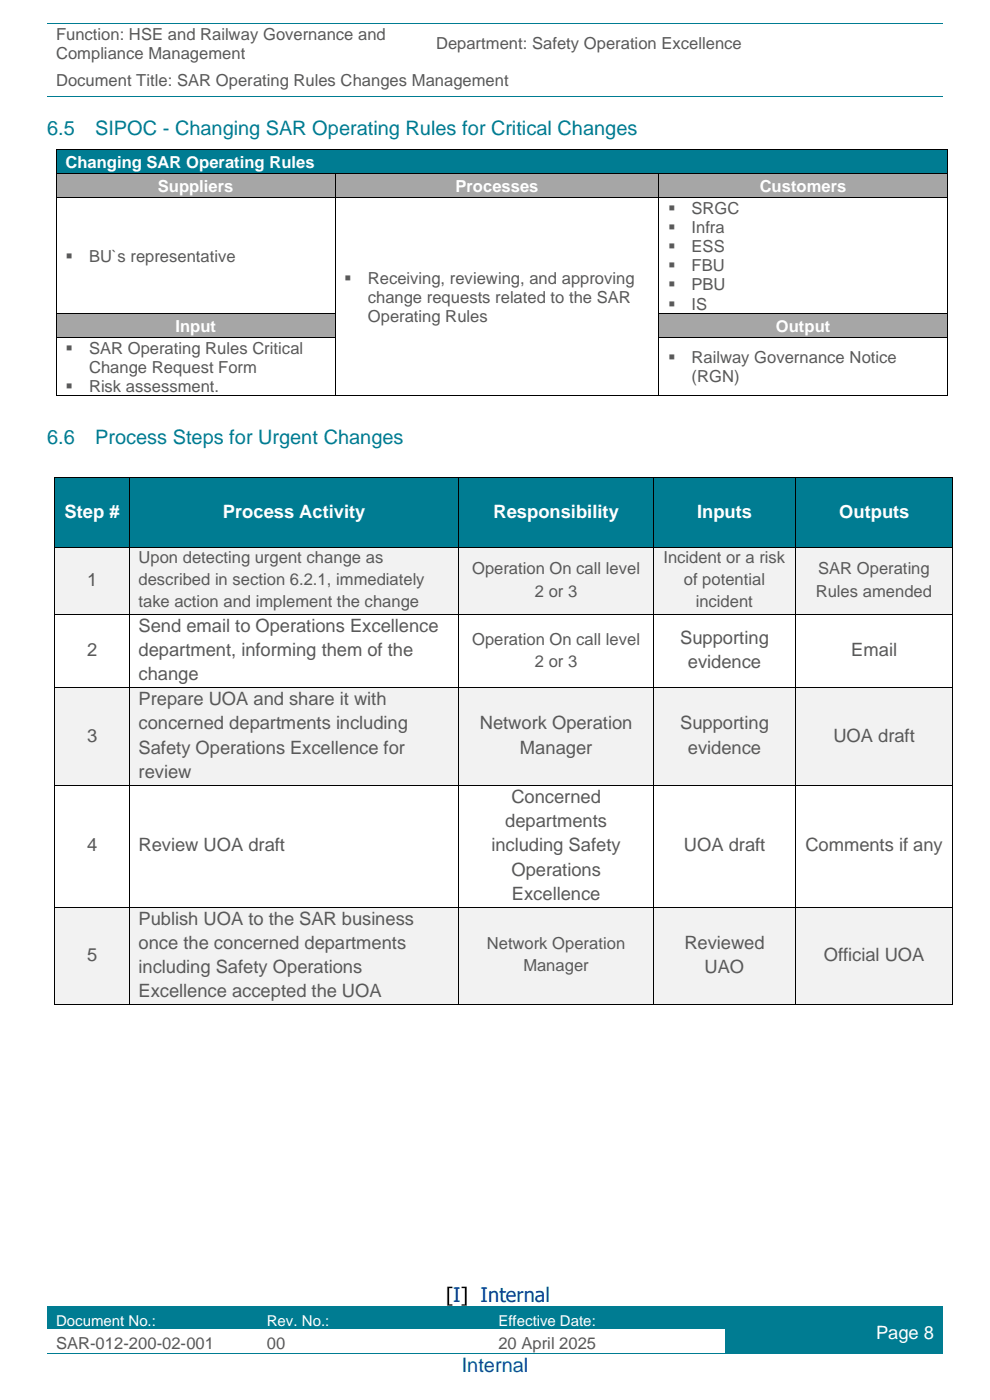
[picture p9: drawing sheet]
<svg xmlns="http://www.w3.org/2000/svg" width="210mm" height="297mm" viewBox="0 0 210 297" stroke-linecap="round" stroke-linejoin="round" font-family="sans-serif">
<defs><g id="words">
<g font-size="4.2" fill="#007c92">
<text x="10" y="28.6">6.5</text>
<text x="20.2" y="28.6">SIPOC - Changing SAR Operating Rules for Critical Changes</text>
<text x="10" y="94.3">6.6</text>
<text x="20.2" y="94.3">Process Steps for Urgent Changes</text>
</g>
<text font-size="4.2" x="94.5" y="276.2">[I] Internal</text>
<text font-size="4.2" fill="#085393" x="97.9" y="291.2">Internal</text>
<g font-size="3.9" fill="#fff">
<text x="13.7" y="109.8">Step #</text>
<text x="47.3" y="109.8">Process Activity</text>
<text x="104.7" y="109.8">Responsibility</text>
<text x="147.9" y="109.8">Inputs</text>
<text x="178" y="109.8">Outputs</text>
<text x="185.8" y="284.1">Page 8</text>
</g>
<g font-size="3.9" fill="#595959">
<text x="18.5" y="124.3">1</text>
<text x="29.4" y="134">Send email to Operations Excellence</text>
<text x="144.3" y="136.6">Supporting</text>
<text x="18.5" y="139.2">2</text>
<text x="29.4" y="139.2">department, informing them of the</text>
<text x="145.9" y="141.7">evidence</text>
<text x="180.6" y="139.2">Email</text>
<text x="29.4" y="144.3">change</text>
<text x="29.4" y="149.6">Prepare UOA and share it with</text>
<text x="29.4" y="154.7">concerned departments including</text>
<text x="101.8" y="154.7">Network Operation</text>
<text x="144.3" y="154.7">Supporting</text>
<text x="18.5" y="157.3">3</text>
<text x="29.4" y="159.9">Safety Operations Excellence for</text>
<text x="110.3" y="159.9">Manager</text>
<text x="145.9" y="159.9">evidence</text>
<text x="176.8" y="157.3">UOA draft</text>
<text x="29.4" y="165">review</text>
<text x="108.5" y="170.3">Concerned</text>
<text x="107.2" y="175.5">departments</text>
<text x="18.5" y="180.6">4</text>
<text x="29.4" y="180.6">Review UOA draft</text>
<text x="104.2" y="180.6">including Safety</text>
<text x="108.5" y="185.7">Operations</text>
<text x="145.1" y="180.6">UOA draft</text>
<text x="170.9" y="180.6">Comments if any</text>
<text x="108.6" y="190.9">Excellence</text>
<text x="29.4" y="196.2">Publish UOA to the SAR business</text>
<text x="18.5" y="203.9">5</text>
<text x="29.4" y="201.3">once the concerned departments</text>
<text x="145.2" y="201.3">Reviewed</text>
<text x="174.8" y="203.9">Official UOA</text>
<text x="29.4" y="206.4">including Safety Operations</text>
<text x="149.5" y="206.4">UAO</text>
<text x="29.4" y="211.6">Excellence accepted the UOA</text>
</g>
<g font-size="3.5" fill="#595959">
<text x="11.9" y="8.5">Function: HSE and Railway Governance and</text>
<text x="92.5" y="10.5">Department: Safety Operation Excellence</text>
<text x="11.9" y="12.5">Compliance Management</text>
<text x="11.9" y="18.2">Document Title: SAR Operating Rules Changes Management</text>
<text x="141.7" y="45.4">▪</text>
<text x="146.7" y="45.4">SRGC</text>
<text x="141.7" y="49.5">▪</text>
<text x="141.7" y="53.5">▪</text>
<text x="146.7" y="49.5">Infra</text>
<text x="146.7" y="53.5">ESS</text>
<text x="13.9" y="55.5">▪</text>
<text x="18.9" y="55.5">BU`s representative</text>
<text x="141.7" y="57.5">▪</text>
<text x="146.7" y="57.5">FBU</text>
<text x="73" y="60.2">▪</text>
<text x="78" y="60.2">Receiving, reviewing, and approving</text>
<text x="78" y="64.3">change requests related to the SAR</text>
<text x="141.7" y="61.6">▪</text>
<text x="141.7" y="65.7">▪</text>
<text x="146.7" y="61.6">PBU</text>
<text x="146.7" y="65.7">IS</text>
<text x="78" y="68.3">Operating Rules</text>
<text x="13.9" y="75">▪</text>
<text x="18.9" y="75">SAR Operating Rules Critical</text>
<text x="141.7" y="77.1">▪</text>
<text x="146.7" y="77.1">Railway Governance Notice</text>
<text x="13.9" y="83.1">▪</text>
<text x="18.9" y="79.1">Change Request Form</text>
<text x="18.9" y="83.1">Risk assessment.</text>
<text x="146.7" y="81.1">(RGN)</text>
<text x="29.4" y="119.5">Upon detecting urgent change as</text>
<text x="140.8" y="119.5">Incident or a risk</text>
<text x="29.4" y="124.2">described in section 6.2.1, immediately</text>
<text x="100.1" y="121.9">Operation On call level</text>
<text x="145.1" y="124.2">of potential</text>
<text x="173.6" y="121.9">SAR Operating</text>
<text x="29.4" y="128.9">take action and implement the change</text>
<text x="113.5" y="126.6">2 or 3</text>
<text x="147.6" y="128.9">incident</text>
<text x="173.1" y="126.6">Rules amended</text>
<text x="100.1" y="136.8">Operation On call level</text>
<text x="113.5" y="141.4">2 or 3</text>
<text x="103.3" y="201.4">Network Operation</text>
<text x="111" y="206.1">Manager</text>
<text x="11.9" y="286.3">SAR-012-200-02-001</text>
<text x="56.6" y="286.3">00</text>
<text x="105.7" y="286.3">20 April 2025</text>
</g>
<g font-size="3.5" fill="#fff">
<text x="13.9" y="35.6">Changing SAR Operating Rules</text>
<text x="33.5" y="40.7">Suppliers</text>
<text x="96.6" y="40.7">Processes</text>
<text x="161.2" y="40.7">Customers</text>
<text x="37.2" y="70.4">Input</text>
<text x="164.6" y="70.4">Output</text>
</g>
<g font-size="3.2" fill="#fff">
<text x="11.9" y="281.3">Document No.:</text>
<text x="56.6" y="281.3">Rev. No.:</text>
<text x="105.7" y="281.3">Effective Date:</text>
</g>
</g></defs>
<path d="M10 5.1h80.6" fill="none" stroke="#007c92" stroke-width=".21"/>
<path d="M90.6 5h.2v.2h-.2z" fill-rule="evenodd" fill="#007c92"/>
<path d="M90.8 5.1h80.4" fill="none" stroke="#007c92" stroke-width=".21"/>
<path d="M171.2 5h.2v.2h-.2z" fill-rule="evenodd" fill="#007c92"/>
<path d="M171.4 5.1h28.7M10 20.5h161.2" fill="none" stroke="#007c92" stroke-width=".21"/>
<path d="M171.2 20.4h.2v.2h-.2z" fill-rule="evenodd" fill="#007c92"/>
<path d="M171.4 20.5h28.7" fill="none" stroke="#007c92" stroke-width=".21"/>
<g fill="#007c92">
<path d="M10 277.3h44.7v4.6h-44.7z" fill-rule="evenodd"/>
<path d="M11.9 278.3h40.9v3.6h-40.9z" fill-rule="evenodd"/>
<path d="M54.7 277.3h49.2v4.6h-49.2z" fill-rule="evenodd"/>
<path d="M56.6 278.3h45.3v3.6h-45.3z" fill-rule="evenodd"/>
<path d="M103.9 277.3h50v4.6h-50z" fill-rule="evenodd"/>
<path d="M105.7 278.3h46.3v3.6h-46.3z" fill-rule="evenodd"/>
<path d="M153.9 277.3h46.2v9.7h-46.2z" fill-rule="evenodd"/>
<path d="M155.8 280.4h42.4v4.5h-42.4z" fill-rule="evenodd"/>
</g>
<path d="M10 277.2h44.7" fill="none" stroke="#007c92" stroke-width=".21"/>
<g fill="#007c92">
<path d="M10 277.3h44.7v1h-44.7z" fill-rule="evenodd"/>
<path d="M54.7 277.3h.1v1h-.1z" fill-rule="evenodd"/>
<path d="M54.7 277.1h.1v.2h-.1z" fill-rule="evenodd"/>
</g>
<path d="M54.8 277.2h49" fill="none" stroke="#007c92" stroke-width=".21"/>
<g fill="#007c92">
<path d="M54.8 277.3h49v1h-49z" fill-rule="evenodd"/>
<path d="M103.8 277.3h.2v1h-.2z" fill-rule="evenodd"/>
<path d="M103.8 277.1h.2v.2h-.2z" fill-rule="evenodd"/>
</g>
<path d="M104 277.2h49.9" fill="none" stroke="#007c92" stroke-width=".21"/>
<g fill="#007c92">
<path d="M104 277.3h49.9v1h-49.9z" fill-rule="evenodd"/>
<path d="M153.9 277.3h.2v1h-.2z" fill-rule="evenodd"/>
<path d="M153.9 277.1h.2v.2h-.2z" fill-rule="evenodd"/>
</g>
<path d="M154.1 277.2h46" fill="none" stroke="#007c92" stroke-width=".21"/>
<path d="M154.1 277.3h46v1h-46z" fill-rule="evenodd" fill="#007c92"/>
<path d="M10 287.1h44.7" fill="none" stroke="#007c92" stroke-width=".21"/>
<path d="M54.7 287h.1v.2h-.1z" fill-rule="evenodd" fill="#007c92"/>
<path d="M54.8 287.1h49" fill="none" stroke="#007c92" stroke-width=".21"/>
<path d="M103.8 287h.2v.2h-.2z" fill-rule="evenodd" fill="#007c92"/>
<path d="M104 287.1h49.9" fill="none" stroke="#007c92" stroke-width=".21"/>
<path d="M153.9 287h.2v.2h-.2z" fill-rule="evenodd" fill="#007c92"/>
<path d="M154.1 287.1h46" fill="none" stroke="#007c92" stroke-width=".21"/>
<g fill="#007c92">
<path d="M12.1 31.8h188.8v5h-188.8z" fill-rule="evenodd"/>
<path d="M13.9 32.3h185.2v4h-185.2z" fill-rule="evenodd"/>
</g>
<g fill="#000">
<path d="M11.9 31.6h.2v.2h-.2z" fill-rule="evenodd"/>
<path d="M11.9 31.6h.2v.2h-.2z" fill-rule="evenodd"/>
<path d="M200.9 31.6h.1v.2h-.1z" fill-rule="evenodd"/>
<path d="M200.9 31.6h.1v.2h-.1z" fill-rule="evenodd"/>
</g>
<path d="M12 31.8v5M12.1 31.7h188.8M201 31.8v5" fill="none" stroke="#000" stroke-width=".21"/>
<g fill="#a6a6a6">
<path d="M12.1 37h59v4.9h-59z" fill-rule="evenodd"/>
<path d="M13.9 37.4h55.3v4.1h-55.3z" fill-rule="evenodd"/>
<path d="M71.2 37h68.5v4.9h-68.5z" fill-rule="evenodd"/>
<path d="M73 37.4h64.9v4.1h-64.9z" fill-rule="evenodd"/>
<path d="M139.9 37h61v4.9h-61z" fill-rule="evenodd"/>
<path d="M141.7 37.4h57.4v4.1h-57.4z" fill-rule="evenodd"/>
</g>
<g fill="#000">
<path d="M11.9 36.8h.2v.2h-.2z" fill-rule="evenodd"/>
<path d="M71 36.8h.2v.2h-.2z" fill-rule="evenodd"/>
<path d="M139.7 36.8h.2v.2h-.2z" fill-rule="evenodd"/>
<path d="M200.9 36.8h.1v.2h-.1z" fill-rule="evenodd"/>
</g>
<path d="M12 37v4.9M12.1 36.9h58.9M71.1 37v4.9M71.2 36.9h68.5M139.8 37v4.9M139.9 36.9h61M201 37v4.9" fill="none" stroke="#000" stroke-width=".21"/>
<path d="M71.1 52.2v4.1z" fill-rule="evenodd" fill="#fff"/>
<g fill="#000">
<path d="M11.9 41.9h.2v.2h-.2z" fill-rule="evenodd"/>
<path d="M71 41.9h.2v.2h-.2z" fill-rule="evenodd"/>
<path d="M139.7 41.9h.2v.2h-.2z" fill-rule="evenodd"/>
<path d="M200.9 41.9h.1v.2h-.1z" fill-rule="evenodd"/>
</g>
<path d="M12 42.1v24.3M12.1 42h58.9M71.1 42.1v24.3M71.2 42h68.5M139.8 42.1v24.3M139.9 42h61M201 42.1v24.3" fill="none" stroke="#000" stroke-width=".21"/>
<g fill="#a6a6a6">
<path d="M12.1 66.6h59v5h-59z" fill-rule="evenodd"/>
<path d="M13.9 67.1h55.3v4h-55.3z" fill-rule="evenodd"/>
<path d="M139.9 66.6h61v5h-61z" fill-rule="evenodd"/>
<path d="M141.7 67.1h57.4v4h-57.4z" fill-rule="evenodd"/>
</g>
<g fill="#000">
<path d="M11.9 66.4h.2v.2h-.2z" fill-rule="evenodd"/>
<path d="M71 66.4h.2v.2h-.2z" fill-rule="evenodd"/>
<path d="M139.7 66.4h.2v.2h-.2z" fill-rule="evenodd"/>
<path d="M200.9 66.4h.1v.2h-.1z" fill-rule="evenodd"/>
</g>
<path d="M12 66.6v5M12.1 66.5h58.9M71.1 66.6v5M139.8 66.6v5M139.9 66.5h61M201 66.6v5" fill="none" stroke="#000" stroke-width=".21"/>
<g fill="#fff">
<path d="M71.1 71.8v4z" fill-rule="evenodd"/>
<path d="M71.1 75.8v4z" fill-rule="evenodd"/>
<path d="M71.1 79.8v4.1z" fill-rule="evenodd"/>
</g>
<g fill="#000">
<path d="M11.9 71.6h.2v.1h-.2z" fill-rule="evenodd"/>
<path d="M71 71.6h.2v.1h-.2z" fill-rule="evenodd"/>
<path d="M139.7 71.6h.2v.1h-.2z" fill-rule="evenodd"/>
<path d="M200.9 71.6h.1v.1h-.1z" fill-rule="evenodd"/>
<path d="M11.9 83.9h.2v.2h-.2z" fill-rule="evenodd"/>
<path d="M11.9 83.9h.2v.2h-.2z" fill-rule="evenodd"/>
<path d="M71 83.9h.2v.2h-.2z" fill-rule="evenodd"/>
<path d="M139.7 83.9h.2v.2h-.2z" fill-rule="evenodd"/>
<path d="M200.9 83.9h.1v.2h-.1z" fill-rule="evenodd"/>
<path d="M200.9 83.9h.1v.2h-.1z" fill-rule="evenodd"/>
</g>
<path d="M12 71.7v12.2M12.1 71.6h58.9M71.1 71.7v12.2M139.8 71.7v12.2M139.9 71.6h61M201 71.7v12.2M12.1 84h58.9M71.2 84h68.5M139.9 84h61" fill="none" stroke="#000" stroke-width=".21"/>
<g fill="#007c92">
<path d="M11.7 101.5h15.7v14.6h-15.7z" fill-rule="evenodd"/>
<path d="M13.5 106.2h12.1v5.2h-12.1z" fill-rule="evenodd"/>
<path d="M27.6 101.5h69.7v14.6h-69.7z" fill-rule="evenodd"/>
<path d="M29.4 106.2h66v5.2h-66z" fill-rule="evenodd"/>
<path d="M97.4 101.5h41.1v14.6h-41.1z" fill-rule="evenodd"/>
<path d="M99.3 106.2h37.4v5.2h-37.4z" fill-rule="evenodd"/>
<path d="M138.7 101.5h30v14.6h-30z" fill-rule="evenodd"/>
<path d="M140.5 106.2h26.4v5.2h-26.4z" fill-rule="evenodd"/>
<path d="M168.9 101.5h33.2v14.6h-33.2z" fill-rule="evenodd"/>
<path d="M170.7 106.2h29.5v5.2h-29.5z" fill-rule="evenodd"/>
</g>
<g fill="#000">
<path d="M11.5 101.3h.2v.2h-.2z" fill-rule="evenodd"/>
<path d="M11.5 101.3h.2v.2h-.2z" fill-rule="evenodd"/>
<path d="M27.4 101.3h.2v.2h-.2z" fill-rule="evenodd"/>
<path d="M97.3 101.3h.1v.2h-.1z" fill-rule="evenodd"/>
<path d="M138.5 101.3h.2v.2h-.2z" fill-rule="evenodd"/>
<path d="M168.7 101.3h.2v.2h-.2z" fill-rule="evenodd"/>
<path d="M202.1 101.3h.1v.2h-.1z" fill-rule="evenodd"/>
<path d="M202.1 101.3h.1v.2h-.1z" fill-rule="evenodd"/>
</g>
<path d="M11.6 101.5v14.6M11.7 101.4h15.7M27.5 101.5v14.6M27.6 101.4h69.7M97.3 101.5v14.6M97.4 101.4h41.1M138.6 101.5v14.6M138.7 101.4h30M168.8 101.5v14.6M168.9 101.4h33.2M202.1 101.5v14.6" fill="none" stroke="#000" stroke-width=".21"/>
<g fill="#f2f2f2">
<path d="M11.7 116.2h15.7v14h-15.7z" fill-rule="evenodd"/>
<path d="M13.5 120.7h12.1v5.1h-12.1z" fill-rule="evenodd"/>
<path d="M27.6 116.2h69.7v14h-69.7z" fill-rule="evenodd"/>
<path d="M29.4 116.2h66v4.7h-66z" fill-rule="evenodd"/>
<path d="M29.4 120.9h66v4.7h-66z" fill-rule="evenodd"/>
<path d="M29.4 125.6h66v4.6h-66z" fill-rule="evenodd"/>
<path d="M97.4 116.2h41.1v14h-41.1z" fill-rule="evenodd"/>
<path d="M99.3 118.6h37.4v4.6h-37.4z" fill-rule="evenodd"/>
<path d="M99.3 123.2h37.4v4.7h-37.4z" fill-rule="evenodd"/>
<path d="M138.7 116.2h30v14h-30z" fill-rule="evenodd"/>
<path d="M140.5 116.2h26.4v4.7h-26.4z" fill-rule="evenodd"/>
<path d="M140.5 120.9h26.4v4.7h-26.4z" fill-rule="evenodd"/>
<path d="M140.5 125.6h26.4v4.6h-26.4z" fill-rule="evenodd"/>
<path d="M168.9 116.2h33.2v14h-33.2z" fill-rule="evenodd"/>
<path d="M170.7 118.6h29.5v4.6h-29.5z" fill-rule="evenodd"/>
<path d="M170.7 123.2h29.5v4.7h-29.5z" fill-rule="evenodd"/>
</g>
<g fill="#000">
<path d="M11.5 116.1h.2v.1h-.2z" fill-rule="evenodd"/>
<path d="M27.4 116.1h.2v.1h-.2z" fill-rule="evenodd"/>
<path d="M97.3 116.1h.1v.1h-.1z" fill-rule="evenodd"/>
<path d="M138.5 116.1h.2v.1h-.2z" fill-rule="evenodd"/>
<path d="M168.7 116.1h.2v.1h-.2z" fill-rule="evenodd"/>
<path d="M202.1 116.1h.1v.1h-.1z" fill-rule="evenodd"/>
<path d="M11.5 130.2h.2v.2h-.2z" fill-rule="evenodd"/>
<path d="M27.4 130.2h.2v.2h-.2z" fill-rule="evenodd"/>
<path d="M97.3 130.2h.1v.2h-.1z" fill-rule="evenodd"/>
<path d="M138.5 130.2h.2v.2h-.2z" fill-rule="evenodd"/>
<path d="M168.7 130.2h.2v.2h-.2z" fill-rule="evenodd"/>
<path d="M202.1 130.2h.1v.2h-.1z" fill-rule="evenodd"/>
</g>
<g fill="none" stroke="#000" stroke-width=".21">
<path d="M11.6 116.2v14M11.7 116.1h15.7M27.5 116.2v14M27.6 116.1h69.7M97.3 116.2v14M97.4 116.1h41.1M138.6 116.2v14M138.7 116.1h30M168.8 116.2v14M168.9 116.1h33.2M202.1 116.2v14M11.6 130.4v15.4"/>
<path d="M11.7 130.3h15.7M27.5 130.4v15.4M27.6 130.3h69.7M97.3 130.4v15.4M97.4 130.3h41.1M138.6 130.4v15.4M138.7 130.3h30M168.8 130.4v15.4M168.9 130.3h33.2M202.1 130.4v15.4"/>
</g>
<g fill="#f2f2f2">
<path d="M11.7 146h15.7v20.5h-15.7z" fill-rule="evenodd"/>
<path d="M13.5 153.7h12.1v5.1h-12.1z" fill-rule="evenodd"/>
<path d="M27.6 146h69.7v20.5h-69.7z" fill-rule="evenodd"/>
<path d="M29.4 146h66v5.1h-66z" fill-rule="evenodd"/>
<path d="M29.4 151.1h66v5.1h-66z" fill-rule="evenodd"/>
<path d="M29.4 156.2h66v5.2h-66z" fill-rule="evenodd"/>
<path d="M29.4 161.4h66v5.1h-66z" fill-rule="evenodd"/>
<path d="M97.4 146h41.1v20.5h-41.1z" fill-rule="evenodd"/>
<path d="M99.3 151.1h37.4v5.1h-37.4z" fill-rule="evenodd"/>
<path d="M99.3 156.2h37.4v5.2h-37.4z" fill-rule="evenodd"/>
<path d="M138.7 146h30v20.5h-30z" fill-rule="evenodd"/>
<path d="M140.5 151.1h26.4v5.1h-26.4z" fill-rule="evenodd"/>
<path d="M140.5 156.2h26.4v5.2h-26.4z" fill-rule="evenodd"/>
<path d="M168.9 146h33.2v20.5h-33.2z" fill-rule="evenodd"/>
<path d="M170.7 153.7h29.5v5.1h-29.5z" fill-rule="evenodd"/>
</g>
<g fill="#000">
<path d="M11.5 145.8h.2v.2h-.2z" fill-rule="evenodd"/>
<path d="M27.4 145.8h.2v.2h-.2z" fill-rule="evenodd"/>
<path d="M97.3 145.8h.1v.2h-.1z" fill-rule="evenodd"/>
<path d="M138.5 145.8h.2v.2h-.2z" fill-rule="evenodd"/>
<path d="M168.7 145.8h.2v.2h-.2z" fill-rule="evenodd"/>
<path d="M202.1 145.8h.1v.2h-.1z" fill-rule="evenodd"/>
<path d="M11.5 166.5h.2v.2h-.2z" fill-rule="evenodd"/>
<path d="M27.4 166.5h.2v.2h-.2z" fill-rule="evenodd"/>
<path d="M97.3 166.5h.1v.2h-.1z" fill-rule="evenodd"/>
<path d="M138.5 166.5h.2v.2h-.2z" fill-rule="evenodd"/>
<path d="M168.7 166.5h.2v.2h-.2z" fill-rule="evenodd"/>
<path d="M202.1 166.5h.1v.2h-.1z" fill-rule="evenodd"/>
</g>
<g fill="none" stroke="#000" stroke-width=".21">
<path d="M11.6 146v20.5M11.7 145.9h15.7M27.5 146v20.5M27.6 145.9h69.7M97.3 146v20.5M97.4 145.9h41.1M138.6 146v20.5M138.7 145.9h30M168.8 146v20.5M168.9 145.9h33.2M202.1 146v20.5M11.6 166.7v25.6"/>
<path d="M11.7 166.6h15.7M27.5 166.7v25.6M27.6 166.6h69.7M97.3 166.7v25.6M97.4 166.6h41.1M138.6 166.7v25.6M138.7 166.6h30M168.8 166.7v25.6M168.9 166.6h33.2M202.1 166.7v25.6"/>
</g>
<g fill="#f2f2f2">
<path d="M11.7 192.5h15.7v20.5h-15.7z" fill-rule="evenodd"/>
<path d="M13.5 200.2h12.1v5.1h-12.1z" fill-rule="evenodd"/>
<path d="M27.6 192.5h69.7v20.5h-69.7z" fill-rule="evenodd"/>
<path d="M29.4 192.5h66v5.1h-66z" fill-rule="evenodd"/>
<path d="M29.4 197.6h66v5.2h-66z" fill-rule="evenodd"/>
<path d="M29.4 202.8h66v5.1h-66z" fill-rule="evenodd"/>
<path d="M29.4 207.9h66v5.1h-66z" fill-rule="evenodd"/>
<path d="M97.4 192.5h41.1v20.5h-41.1z" fill-rule="evenodd"/>
<path d="M99.3 198.1h37.4v4.7h-37.4z" fill-rule="evenodd"/>
<path d="M99.3 202.8h37.4v4.7h-37.4z" fill-rule="evenodd"/>
<path d="M138.7 192.5h30v20.5h-30z" fill-rule="evenodd"/>
<path d="M140.5 197.6h26.4v5.2h-26.4z" fill-rule="evenodd"/>
<path d="M140.5 202.8h26.4v5.1h-26.4z" fill-rule="evenodd"/>
<path d="M168.9 192.5h33.2v20.5h-33.2z" fill-rule="evenodd"/>
<path d="M170.7 200.2h29.5v5.1h-29.5z" fill-rule="evenodd"/>
</g>
<g fill="#000">
<path d="M11.5 192.3h.2v.2h-.2z" fill-rule="evenodd"/>
<path d="M27.4 192.3h.2v.2h-.2z" fill-rule="evenodd"/>
<path d="M97.3 192.3h.1v.2h-.1z" fill-rule="evenodd"/>
<path d="M138.5 192.3h.2v.2h-.2z" fill-rule="evenodd"/>
<path d="M168.7 192.3h.2v.2h-.2z" fill-rule="evenodd"/>
<path d="M202.1 192.3h.1v.2h-.1z" fill-rule="evenodd"/>
<path d="M11.5 213h.2v.2h-.2z" fill-rule="evenodd"/>
<path d="M11.5 213h.2v.2h-.2z" fill-rule="evenodd"/>
<path d="M27.4 213h.2v.2h-.2z" fill-rule="evenodd"/>
<path d="M97.3 213h.1v.2h-.1z" fill-rule="evenodd"/>
<path d="M138.5 213h.2v.2h-.2z" fill-rule="evenodd"/>
<path d="M168.7 213h.2v.2h-.2z" fill-rule="evenodd"/>
<path d="M202.1 213h.1v.2h-.1z" fill-rule="evenodd"/>
<path d="M202.1 213h.1v.2h-.1z" fill-rule="evenodd"/>
</g>
<g fill="none" stroke="#000" stroke-width=".21">
<path d="M11.6 192.5v20.5M11.7 192.4h15.7M27.5 192.5v20.5M27.6 192.4h69.7M97.3 192.5v20.5M97.4 192.4h41.1M138.6 192.5v20.5M138.7 192.4h30M168.8 192.5v20.5M168.9 192.4h33.2M202.1 192.5v20.5M11.7 213.1h15.7"/>
<path d="M27.6 213.1h69.7M97.4 213.1h41.1M138.7 213.1h30M168.9 213.1h33.2"/>
</g>
<use href="#words"/>
</svg>
